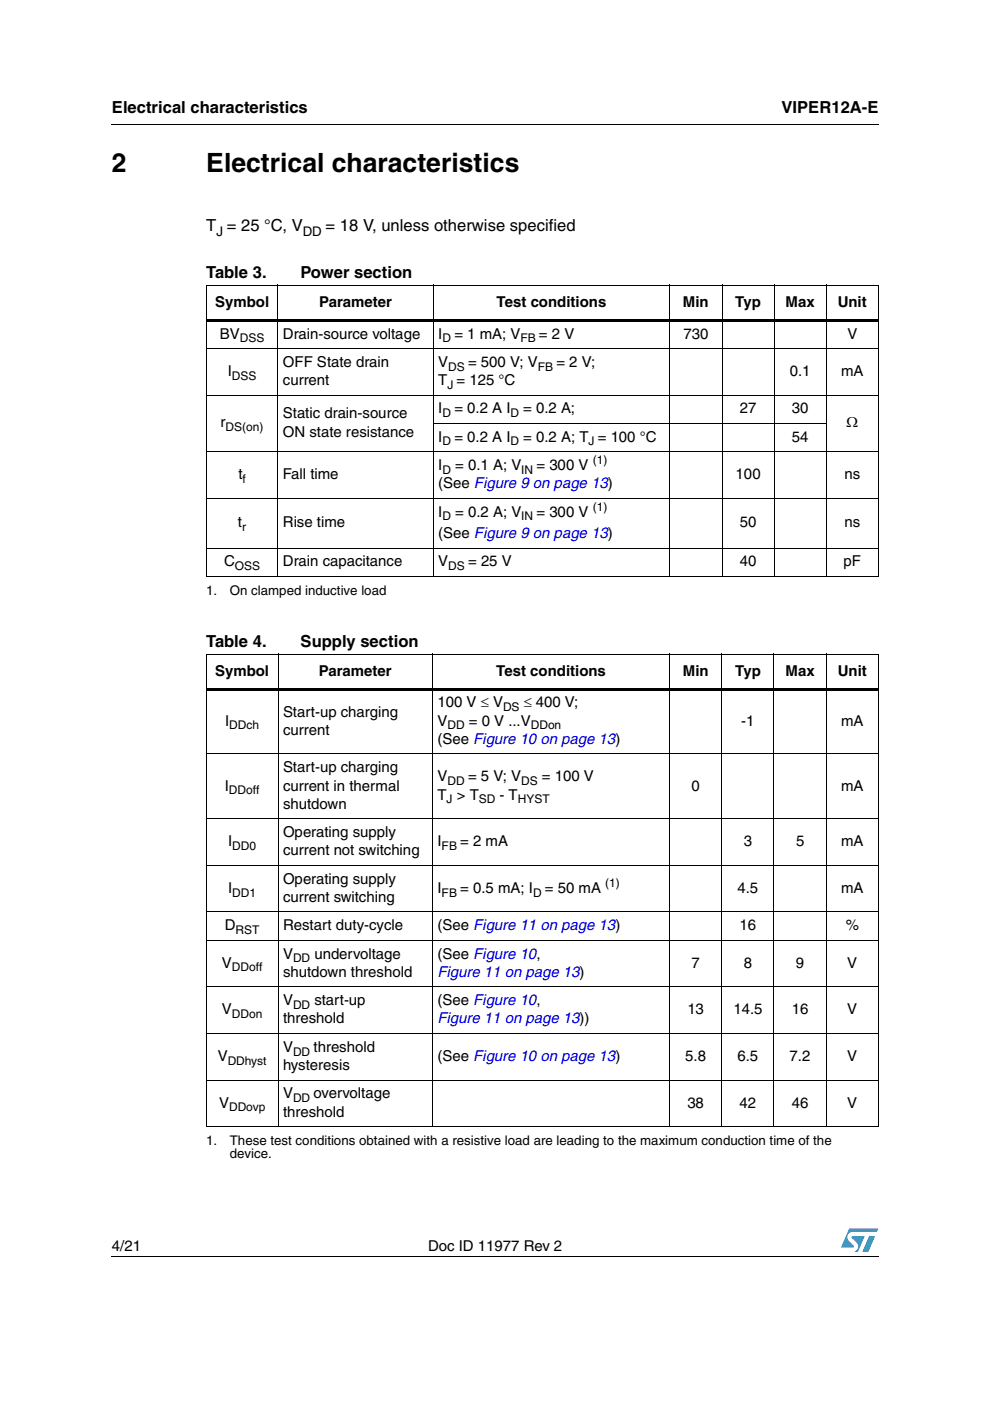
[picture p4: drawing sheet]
<svg xmlns="http://www.w3.org/2000/svg" width="210mm" height="297mm" viewBox="0 0 210 297" stroke-linecap="round" stroke-linejoin="round" font-family="sans-serif">
<defs><g id="words">
<g font-size="5.6">
<text x="23.7" y="36.4">2</text>
<text x="43.7" y="36.4">Electrical characteristics</text>
</g>
<g font-size="3.5">
<text x="23.7" y="23.9">Electrical characteristics</text>
<text x="165.7" y="23.9">VIPER12A-E</text>
<text x="43.7" y="49.1">T = 25 °C, V</text>
<text x="69" y="49.1">= 18 V, unless otherwise specified</text>
<text x="43.7" y="58.9">Table 3.</text>
<text x="63.7" y="58.9">Power section</text>
<text x="43.7" y="137.2">Table 4.</text>
<text x="63.7" y="137.2">Supply section</text>
</g>
<g font-size="3.2">
<text x="45.6" y="65.1">Symbol</text>
<text x="67.7" y="65.1">Parameter</text>
<text x="105.3" y="65.1">Test conditions</text>
<text x="144.8" y="65.1">Min</text>
<text x="155.9" y="65.1">Typ</text>
<text x="166.6" y="65.1">Max</text>
<text x="177.6" y="65.1">Unit</text>
<text x="46.6" y="71.8">BV</text>
<text x="60" y="71.8">Drain-source voltage</text>
<text x="92.9" y="71.8">I</text>
<text x="96.3" y="71.8">= 1 mA; V</text>
<text x="114.3" y="71.8">= 2 V</text>
<text x="144.9" y="71.8">730</text>
<text x="179.7" y="71.8">V</text>
<text x="60" y="77.8">OFF State drain</text>
<text x="92.9" y="77.8">V</text>
<text x="99.3" y="77.8">= 500 V; V</text>
<text x="118" y="77.8">= 2 V;</text>
<text x="48.3" y="79.7">I</text>
<text x="60" y="81.6">current</text>
<text x="92.9" y="81.6">T = 125 °C</text>
<text x="167.5" y="79.7">0.1</text>
<text x="178.3" y="79.7">mA</text>
<text x="60" y="88.7">Static drain-source</text>
<text x="92.9" y="87.7">I</text>
<text x="96.3" y="87.7">= 0.2 A I</text>
<text x="110.9" y="87.7">= 0.2 A;</text>
<text x="156.8" y="87.7">27</text>
<text x="167.9" y="87.7">30</text>
<text x="46.8" y="90.6">r</text>
<text x="60" y="92.6">ON state resistance</text>
<text x="92.9" y="93.6">I</text>
<text x="96.3" y="93.6">= 0.2 A I</text>
<text x="110.9" y="93.6">= 0.2 A; T = 100 °C</text>
<text x="167.9" y="93.6">54</text>
<text x="179.5" y="90.6">Ω</text>
<text x="50.5" y="101.6">t</text>
<text x="60" y="101.6">Fall time</text>
<text x="92.9" y="99.6">I</text>
<text x="96.5" y="99.6">= 0.1 A; V</text>
<text x="113.7" y="99.6">= 300 V</text>
<text x="156" y="101.6">100</text>
<text x="179.1" y="101.6">ns</text>
<text x="92.9" y="103.5">(See Figure 9 on page 13)</text>
<text x="50.5" y="111.8">t</text>
<text x="60" y="111.8">Rise time</text>
<text x="92.9" y="109.5">I</text>
<text x="96.5" y="109.5">= 0.2 A; V</text>
<text x="113.7" y="109.5">= 300 V</text>
<text x="156.8" y="111.8">50</text>
<text x="179.1" y="111.8">ns</text>
<text x="92.9" y="114.1">(See Figure 9 on page 13)</text>
<text x="47.5" y="120.1">C</text>
<text x="60" y="120.1">Drain capacitance</text>
<text x="92.9" y="120.1">V</text>
<text x="99.3" y="120.1">= 25 V</text>
<text x="156.8" y="120.1">40</text>
<text x="178.9" y="120.1">pF</text>
<text x="45.6" y="143.3">Symbol</text>
<text x="67.6" y="143.3">Parameter</text>
<text x="105.2" y="143.3">Test conditions</text>
<text x="144.8" y="143.3">Min</text>
<text x="155.9" y="143.3">Typ</text>
<text x="166.6" y="143.3">Max</text>
<text x="177.6" y="143.3">Unit</text>
<text x="92.8" y="150">100 V ≤ V</text>
<text x="111.1" y="150">≤ 400 V;</text>
<text x="47.7" y="153.9">I</text>
<text x="60" y="151.9">Start-up charging</text>
<text x="60" y="155.8">current</text>
<text x="92.8" y="153.9">V</text>
<text x="99.4" y="153.9">= 0 V ...V</text>
<text x="157.2" y="153.9">-1</text>
<text x="178.3" y="153.9">mA</text>
<text x="92.8" y="157.7">(See Figure 10 on page 13)</text>
<text x="47.7" y="167.6">I</text>
<text x="60" y="163.7">Start-up charging</text>
<text x="60" y="167.6">current in thermal</text>
<text x="92.8" y="165.7">V</text>
<text x="99.2" y="165.7">= 5 V; V</text>
<text x="114.9" y="165.7">= 100 V</text>
<text x="146.6" y="167.6">0</text>
<text x="178.3" y="167.6">mA</text>
<text x="60" y="171.5">shutdown</text>
<text x="92.8" y="169.5">T &gt; T</text>
<text x="105.9" y="169.5">- T</text>
<text x="48.4" y="179.4">I</text>
<text x="60" y="177.5">Operating supply</text>
<text x="92.8" y="179.4">I</text>
<text x="97.6" y="179.4">= 2 mA</text>
<text x="157.7" y="179.4">3</text>
<text x="168.8" y="179.4">5</text>
<text x="178.3" y="179.4">mA</text>
<text x="60" y="181.4">current not switching</text>
<text x="48.4" y="189.3">I</text>
<text x="60" y="187.4">Operating supply</text>
<text x="60" y="191.2">current switching</text>
<text x="92.8" y="189.3">I</text>
<text x="97.6" y="189.3">= 0.5 mA; I</text>
<text x="115.5" y="189.3">= 50 mA</text>
<text x="156.4" y="189.3">4.5</text>
<text x="178.3" y="189.3">mA</text>
<text x="47.7" y="197.3">D</text>
<text x="60" y="197.3">Restart duty-cycle</text>
<text x="92.7" y="197.3">(See Figure 11 on page 13)</text>
<text x="156.8" y="197.3">16</text>
<text x="179.3" y="197.3">%</text>
<text x="60" y="203.2">V</text>
<text x="66.7" y="203.2">undervoltage</text>
<text x="92.8" y="203.2">(See Figure 10,</text>
<text x="47.1" y="205.2">V</text>
<text x="60" y="207.1">shutdown threshold</text>
<text x="146.6" y="205.2">7</text>
<text x="157.7" y="205.2">8</text>
<text x="168.8" y="205.2">9</text>
<text x="179.6" y="205.2">V</text>
<text x="47.1" y="215.1">V</text>
<text x="60" y="213.1">V</text>
<text x="66.7" y="213.1">start-up</text>
<text x="92.8" y="213.1">(See Figure 10,</text>
<text x="145.7" y="215.1">13</text>
<text x="155.5" y="215.1">14.5</text>
<text x="167.9" y="215.1">16</text>
<text x="179.6" y="215.1">V</text>
<text x="60" y="217">threshold</text>
<text x="46.2" y="224.9">V</text>
<text x="60" y="223">V</text>
<text x="60" y="226.9">hysteresis</text>
<text x="66.5" y="223">threshold</text>
<text x="92.8" y="224.9">(See Figure 10 on page 13)</text>
<text x="145.3" y="224.9">5.8</text>
<text x="156.4" y="224.9">6.5</text>
<text x="167.4" y="224.9">7.2</text>
<text x="179.6" y="224.9">V</text>
<text x="60" y="232.9">V</text>
<text x="66.5" y="232.9">overvoltage</text>
<text x="46.4" y="234.8">V</text>
<text x="60" y="236.8">threshold</text>
<text x="145.7" y="234.8">38</text>
<text x="156.8" y="234.8">42</text>
<text x="167.9" y="234.8">46</text>
<text x="179.6" y="234.8">V</text>
<text x="23.7" y="265.1">4/21</text>
<text x="90.8" y="265.1">Doc ID 11977 Rev 2</text>
</g>
<g font-size="3.2" fill="#00f">
<text x="92.8" y="207.1">Figure 11 on page 13)</text>
<text x="92.8" y="217">Figure 11 on page 13))</text>
</g>
<g font-size="2.8">
<text x="45.9" y="50">J</text>
<text x="64.2" y="50">DD</text>
<text x="43.7" y="126.1">1.</text>
<text x="48.7" y="126.1">On clamped inductive load</text>
<text x="43.7" y="242.8">1.</text>
<text x="48.7" y="242.8">These test conditions obtained with a resistive load are leading to the maximum conduction time of the</text>
<text x="48.7" y="245.6">device.</text>
</g>
<g font-size="2.5">
<text x="50.8" y="72.6">DSS</text>
<text x="93.8" y="72.6">D</text>
<text x="110.3" y="72.6">FB</text>
<text x="49.2" y="80.5">DSS</text>
<text x="94.8" y="82.4">J</text>
<text x="95" y="78.6">DS</text>
<text x="114" y="78.6">FB</text>
<text x="93.8" y="88.4">D</text>
<text x="108.2" y="88.4">D</text>
<text x="47.8" y="91.4">DS(on)</text>
<text x="93.8" y="94.4">D</text>
<text x="108.2" y="94.4">D</text>
<text x="124.8" y="94.4">J</text>
<text x="93.8" y="100.4">D</text>
<text x="110.5" y="100.4">IN</text>
<text x="125.7" y="98.4">(1)</text>
<text x="51.4" y="102.4">f</text>
<text x="51.4" y="112.6">r</text>
<text x="93.8" y="110.3">D</text>
<text x="110.5" y="110.3">IN</text>
<text x="125.7" y="108.2">(1)</text>
<text x="49.8" y="120.9">OSS</text>
<text x="95" y="120.9">DS</text>
<text x="48.6" y="154.6">DDch</text>
<text x="94.9" y="154.6">DD</text>
<text x="106.7" y="150.8">DS</text>
<text x="112.5" y="154.6">DDon</text>
<text x="94.9" y="166.5">DD</text>
<text x="110.5" y="166.5">DS</text>
<text x="48.5" y="168.4">DDoff</text>
<text x="94.7" y="170.3">J</text>
<text x="101.5" y="170.3">SD</text>
<text x="109.8" y="170.3">HYST</text>
<text x="49.3" y="180.2">DD0</text>
<text x="93.6" y="180.2">FB</text>
<text x="49.3" y="190.1">DD1</text>
<text x="93.6" y="190.1">FB</text>
<text x="113" y="190.1">D</text>
<text x="128.3" y="188">(1)</text>
<text x="50" y="198">RST</text>
<text x="49.2" y="206">DDoff</text>
<text x="62.1" y="204">DD</text>
<text x="49.2" y="215.9">DDon</text>
<text x="62.1" y="213.9">DD</text>
<text x="48.3" y="225.7">DDhyst</text>
<text x="62.1" y="223.8">DD</text>
<text x="62.1" y="233.7">DD</text>
<text x="48.6" y="235.6">DDovp</text>
</g>
</g></defs>
<g fill="#009ad9">
<path d="M184.3 262.1h1.2l-1.4 3.3h-1.3z"/>
<path d="M180.1 260.5h6.1l-.3 .7h-5.1a1.13 1.13 0 0 0-1.1 .7 1.13 1.13 0 0 0 .3 1.2l1 1v.3l-2.7 .1z"/>
<path d="M180.6 262.1h2.7l-1.4 3.3h-.7a1.18 1.18 0 0 0 .5-1.9l-1.1-1.1z"/>
</g>
<path d="M23.6 26.2l.1 .2zM43.6 67.6h142.7v.6h-142.7zM43.6 145.8h142.7v.6h-142.7zM23.6 266.3l.1 .1z" fill="#000"/>
<g fill="none" stroke="#000" stroke-width=".21">
<path d="M23.7 26.3h162.6M43.6 60.5h142.7M43.6 73.9h142.7M43.7 60.6v61.5M58.9 60.4v61.9M91.8 60.4v61.9M142 60.4v61.9M153.1 60.4v61.9M164.1 60.4v61.9M175.2 60.4v61.9M186.2 60.6v61.5M43.6 83.8h142.7"/>
<path d="M43.6 95.8h142.7M91.8 89.8h83.5M43.6 105.6h142.7M43.6 116.2h142.7M43.6 122.2h142.7M43.6 138.7h142.7M43.7 138.8v100M58.9 138.6v100.4M91.7 138.6v100.4M142 138.6v100.4M153 138.6v100.4M164.1 138.6v100.4"/>
<path d="M175.2 138.6v100.4M186.2 138.8v100M43.6 159.9h142.7M43.6 173.6h142.7M43.6 183.5h142.7M43.6 193.4h142.7M43.6 199.4h142.7M43.6 209.3h142.7M43.6 219.1h142.7M43.6 229h142.7M43.6 238.9h142.7M23.7 266.3h162.6"/>
</g>
<use href="#words"/>
</svg>
